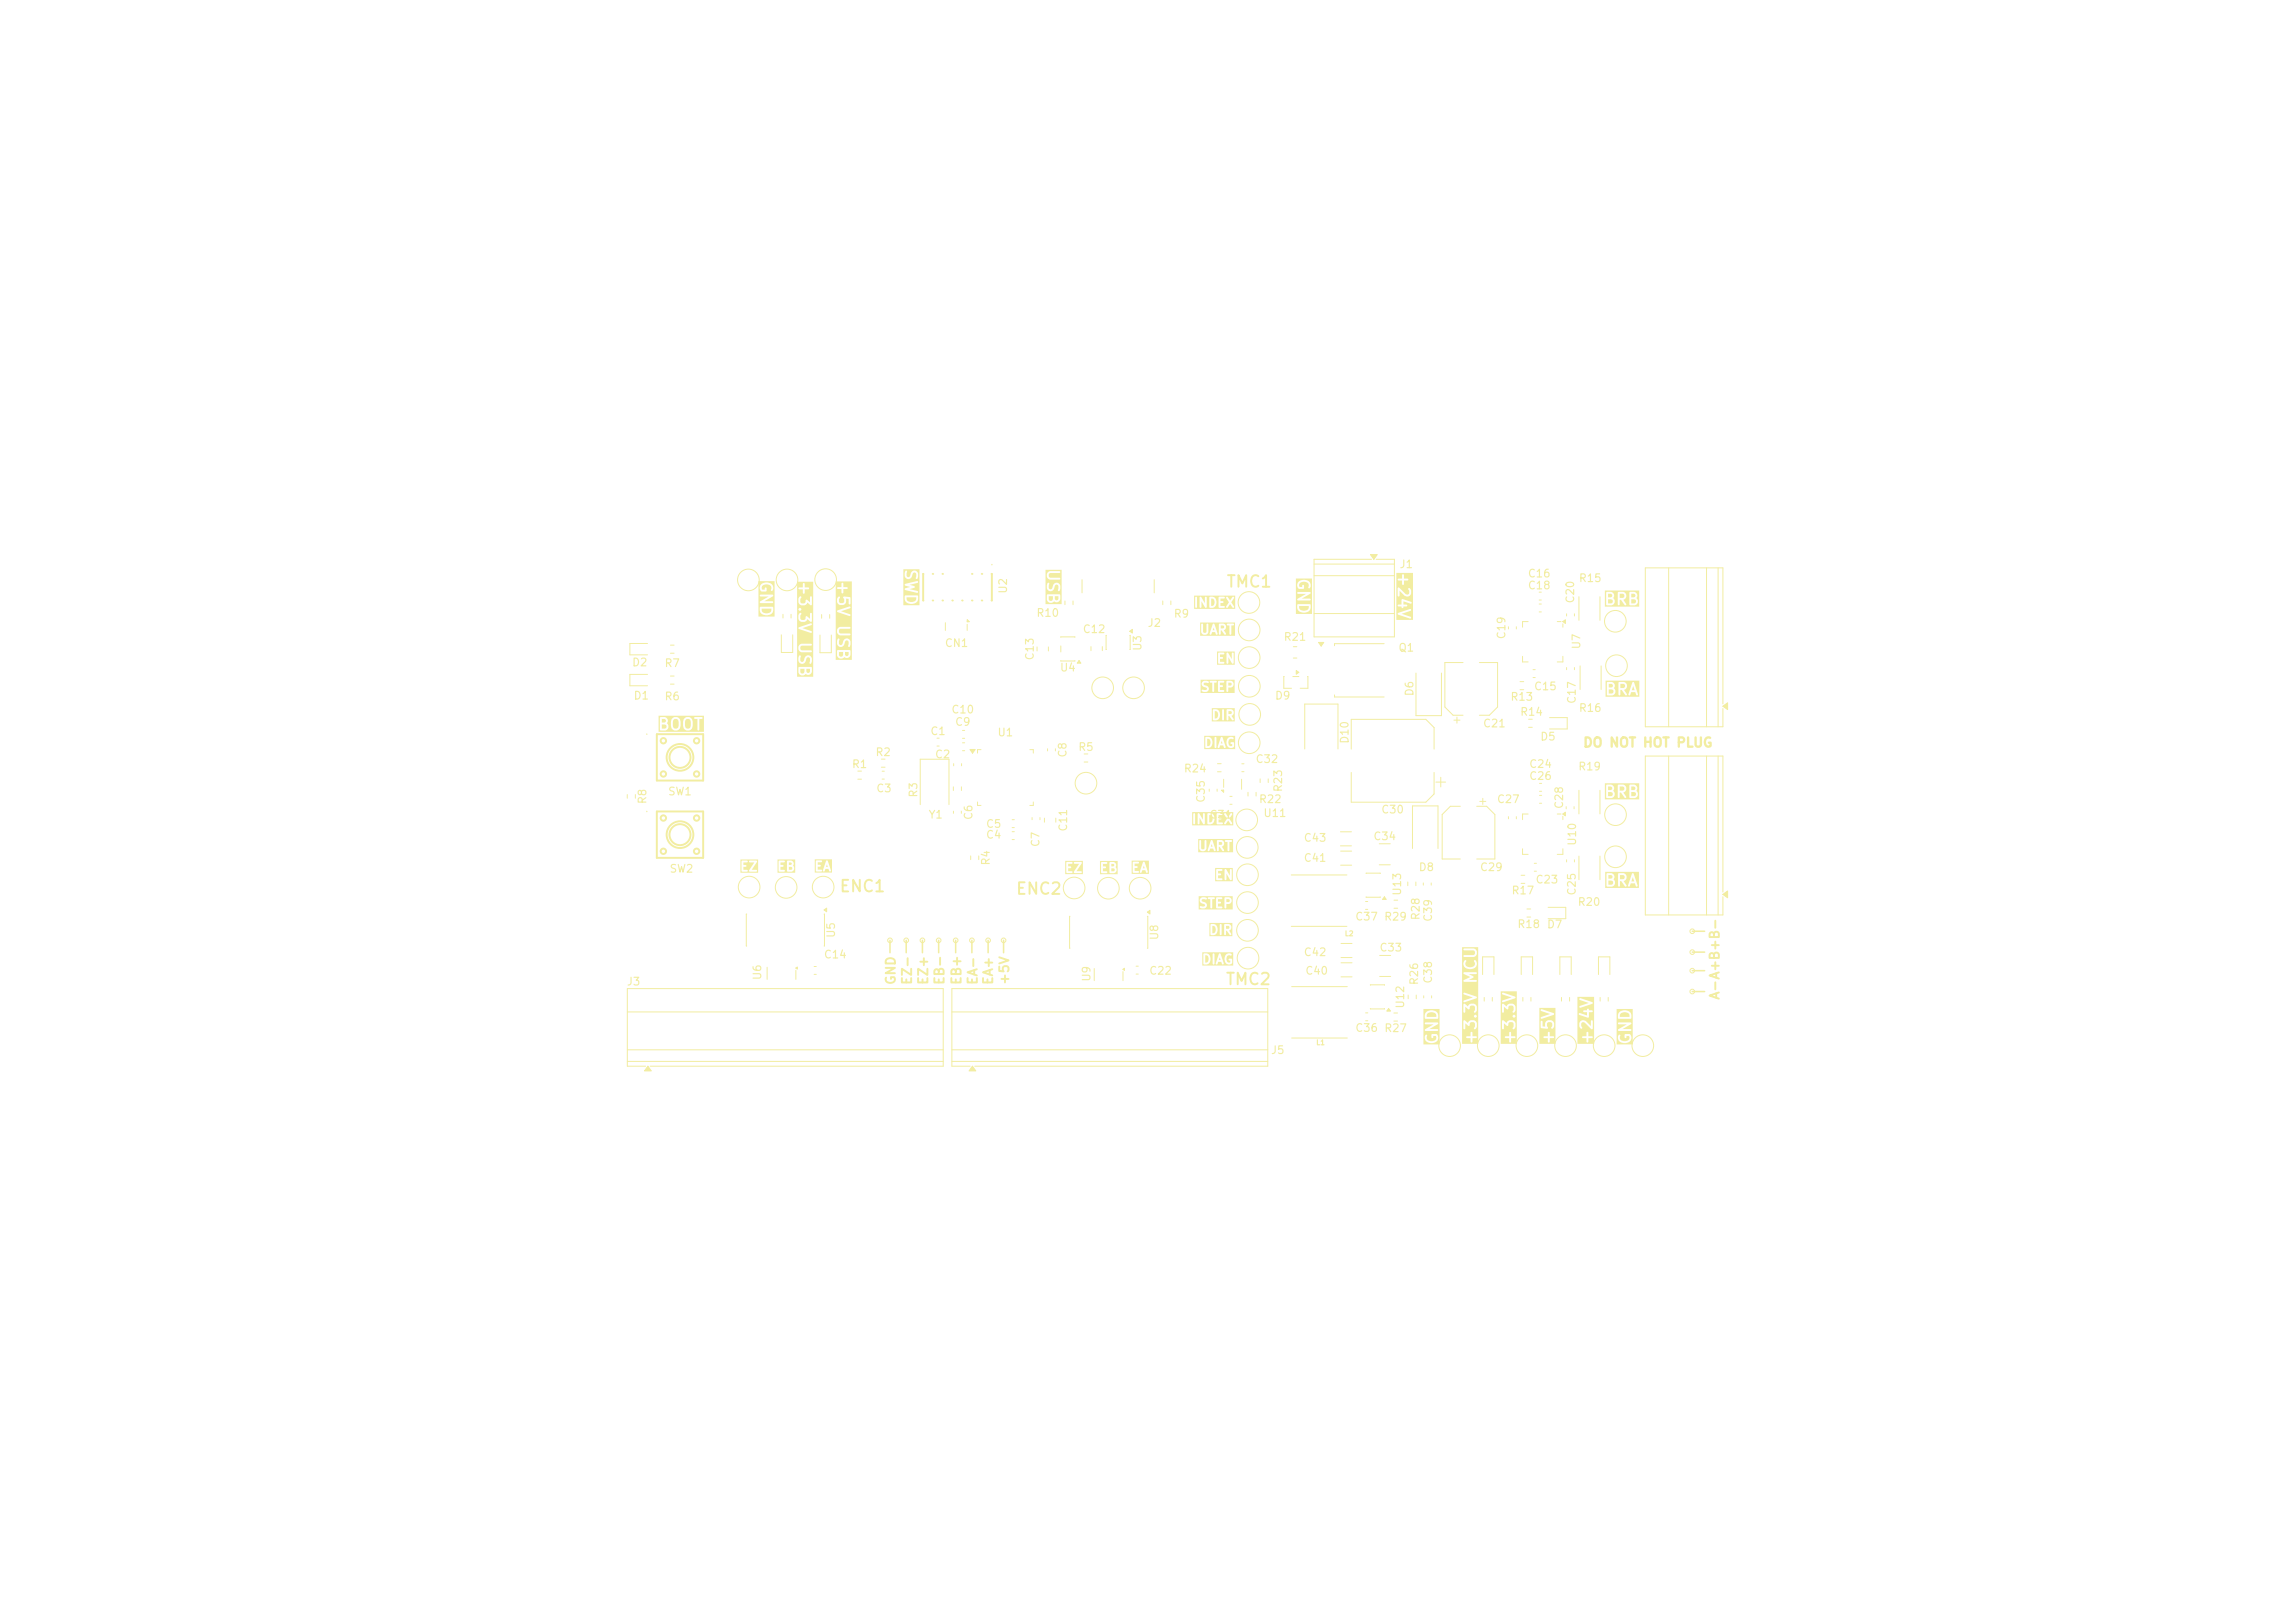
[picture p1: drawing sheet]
<svg xmlns="http://www.w3.org/2000/svg" width="297mm" height="210mm" viewBox="0 0 297 210" stroke-linecap="round" stroke-linejoin="round" font-family="sans-serif">
<defs><g id="words">
<g font-size="1.5" fill="#f2eda1">
<text x="158.6" y="76.4">TMC1</text>
<text x="108.5" y="115.8">ENC1</text>
<text x="131.4" y="116.1">ENC2</text>
<text x="158.5" y="127.8">TMC2</text>
</g>
<g font-size="1.2" fill="#f2eda1">
<text x="204.8" y="97">DO NOT HOT PLUG</text>
<text x="116.2" y="127.5" transform="rotate(-90 116.2 127.5)">GND</text>
<text x="118.3" y="127.5" transform="rotate(-90 118.3 127.5)">EZ-</text>
<text x="120.4" y="127.5" transform="rotate(-90 120.4 127.5)">EZ+</text>
<text x="122.5" y="127.5" transform="rotate(-90 122.5 127.5)">EB-</text>
<text x="124.7" y="127.5" transform="rotate(-90 124.7 127.5)">EB+</text>
<text x="126.8" y="127.5" transform="rotate(-90 126.8 127.5)">EA-</text>
<text x="128.8" y="127.5" transform="rotate(-90 128.8 127.5)">EA+</text>
<text x="130.9" y="127.5" transform="rotate(-90 130.9 127.5)">+5V</text>
<text x="222.8" y="129.5" transform="rotate(-90 222.8 129.5)">A-A+B+B-</text>
</g>
<g font-size="1" fill="#f2eda1">
<text x="130.6" y="76.9" transform="rotate(-90 130.6 76.9)">U2</text>
<text x="181" y="73.8">J1</text>
<text x="197.6" y="75">C16</text>
<text x="197.7" y="76.5">C18</text>
<text x="204.2" y="75.6">R15</text>
<text x="122.2" y="84">CN1</text>
<text x="134" y="80.1">R10</text>
<text x="140" y="82.2">C12</text>
<text x="148.4" y="81.4">J2</text>
<text x="151.8" y="80.2">R9</text>
<text x="166" y="83.2">R21</text>
<text x="195.1" y="82.8" transform="rotate(-90 195.1 82.8)">C19</text>
<text x="204" y="78.2" transform="rotate(-90 204 78.2)">C20</text>
<text x="81.7" y="86.5">D2</text>
<text x="85.9" y="86.6">R7</text>
<text x="134" y="85.5" transform="rotate(-90 134 85.5)">C13</text>
<text x="137.1" y="87.1">U4</text>
<text x="148" y="84.3" transform="rotate(-90 148 84.3)">U3</text>
<text x="180.9" y="84.6">Q1</text>
<text x="198.4" y="89.6">C15</text>
<text x="204.8" y="84.1" transform="rotate(-90 204.8 84.1)">U7</text>
<text x="81.9" y="90.8">D1</text>
<text x="85.9" y="90.9">R6</text>
<text x="120.3" y="95.4">C1</text>
<text x="123" y="92.6">C10</text>
<text x="123.5" y="94.2">C9</text>
<text x="129" y="95.5">U1</text>
<text x="164.9" y="90.8">D9</text>
<text x="183.2" y="90.2" transform="rotate(-90 183.2 90.2)">D6</text>
<text x="191.8" y="94.4">C21</text>
<text x="195.4" y="90.9">R13</text>
<text x="196.6" y="92.9">R14</text>
<text x="204.2" y="91.2" transform="rotate(-90 204.2 91.2)">C17</text>
<text x="204.2" y="92.4">R16</text>
<text x="110.2" y="99.6">R1</text>
<text x="113.2" y="98.1">R2</text>
<text x="120.9" y="98.4">C2</text>
<text x="138.3" y="98.1" transform="rotate(-90 138.3 98.1)">C8</text>
<text x="139.5" y="97.4">R5</text>
<text x="153.1" y="100.2">R24</text>
<text x="162.4" y="99">C32</text>
<text x="174.8" y="96.3" transform="rotate(-90 174.8 96.3)">D10</text>
<text x="197.8" y="101.2">C26</text>
<text x="197.8" y="99.6">C24</text>
<text x="199.3" y="96.1">D5</text>
<text x="204.2" y="99.9">R19</text>
<text x="83.9" y="104.1" transform="rotate(-90 83.9 104.1)">R8</text>
<text x="86.4" y="103.2">SW1</text>
<text x="113.3" y="102.8">C3</text>
<text x="119" y="103.3" transform="rotate(-90 119 103.3)">R3</text>
<text x="120.1" y="106.2">Y1</text>
<text x="126.1" y="106.2" transform="rotate(-90 126.1 106.2)">C6</text>
<text x="127.5" y="107.4">C5</text>
<text x="138.3" y="107.7" transform="rotate(-90 138.3 107.7)">C11</text>
<text x="156.2" y="104" transform="rotate(-90 156.2 104)">C35</text>
<text x="156.4" y="106.2">C31</text>
<text x="162.8" y="104.2">R22</text>
<text x="163.4" y="106">U11</text>
<text x="166.2" y="102.6" transform="rotate(-90 166.2 102.6)">R23</text>
<text x="178.7" y="105.5">C30</text>
<text x="193.6" y="104.2">C27</text>
<text x="202.5" y="104.8" transform="rotate(-90 202.5 104.8)">C28</text>
<text x="86.6" y="113.2">SW2</text>
<text x="127.5" y="108.8">C4</text>
<text x="128.3" y="112.1" transform="rotate(-90 128.3 112.1)">R4</text>
<text x="134.8" y="109.7" transform="rotate(-90 134.8 109.7)">C7</text>
<text x="168.6" y="111.8">C41</text>
<text x="168.6" y="109.2">C43</text>
<text x="177.7" y="109">C34</text>
<text x="183.5" y="113">D8</text>
<text x="191.4" y="113">C29</text>
<text x="204.2" y="109.5" transform="rotate(-90 204.2 109.5)">U10</text>
<text x="175.3" y="119.3">C37 R29</text>
<text x="181.6" y="116" transform="rotate(-90 181.6 116)">U13</text>
<text x="184" y="119.2" transform="rotate(-90 184 119.2)">R28</text>
<text x="185.6" y="119.4" transform="rotate(-90 185.6 119.4)">C39</text>
<text x="195.5" y="116">R17</text>
<text x="198.6" y="114.6">C23</text>
<text x="204.1" y="117.5">R20</text>
<text x="204.2" y="116" transform="rotate(-90 204.2 116)">C25</text>
<text x="106.5" y="124.3">C14</text>
<text x="108.3" y="121.4" transform="rotate(-90 108.3 121.4)">U5</text>
<text x="150.1" y="121.7" transform="rotate(-90 150.1 121.7)">U8</text>
<text x="168.6" y="124">C42</text>
<text x="178.4" y="123.4">C33</text>
<text x="196.3" y="120.3">R18</text>
<text x="200.1" y="120.4">D7</text>
<text x="81" y="127.8">J3</text>
<text x="98.8" y="126.9" transform="rotate(-90 98.8 126.9)">U6</text>
<text x="141.4" y="127.1" transform="rotate(-90 141.4 127.1)">U9</text>
<text x="148.6" y="126.4">C22</text>
<text x="168.8" y="126.4">C40</text>
<text x="182" y="130.6" transform="rotate(-90 182 130.6)">U12</text>
<text x="183.8" y="127.6" transform="rotate(-90 183.8 127.6)">R26</text>
<text x="185.6" y="127.4" transform="rotate(-90 185.6 127.4)">C38</text>
<text x="164.4" y="136.6">J5</text>
<text x="175.3" y="133.8">C36 R27</text>
</g>
<g font-size=".6" fill="#f2eda1">
<text x="174" y="121.3">L2</text>
<text x="170.3" y="135.4">L1</text>
</g>
</g></defs>
<g fill="#f2eda1">
<path d="M137.9 111.4h2.2v1.7h-2.2v-1.4h.1v1.3h.7l.1-.1h.2l.1 .1h.8a.12 .12 0 0 0 .1-.1 .12 .12 0 0 0-.1-.2h-.6l.7-1v-.1l-.9-.1a.13 .13 0 0 0-.1 .2 .13 .13 0 0 0 .1 .1h.5l-.6 1.1h-.2l-.1-.2h-.5v-.4h.3a.12 .12 0 0 0 .1-.1 .12 .12 0 0 0-.1-.1h-.3v-.3h.5a.13 .13 0 0 0 .1-.1 .13 .13 0 0 0-.1-.2h-.6l-.2 .2z"/>
<path d="M148 112l.1 .4h-.2z"/>
<path d="M146.5 111.4h2.2v1.7h-2.2v-1.5h.1v1.3h.7l.2-.1a.13 .13 0 0 0 .1 .1 .13 .13 0 0 0 .1 0l.1-.3h.4l.1 .3a.13 .13 0 0 0 .2 0 .13 .13 0 0 0 0-.1l-.4-1.3-.2 .1-.4 1.2-.2-.1h-.5v-.4h.3a.12 .12 0 0 0 .1-.1 .12 .12 0 0 0-.1-.1h-.3v-.4h.5a.13 .13 0 0 0 .1-.1 .13 .13 0 0 0-.1-.1h-.6l-.2 .1z"/>
<path d="M143.8 112.4h.4v.3h-.4z"/>
<path d="M143.8 111.8h.3l.1 .2-.4 .1z"/>
<path d="M142.4 111.4h2.2v1.7h-2.2v-1.4h.1v1.2l.7 .1a.12 .12 0 0 0 .1-.1 .12 .12 0 0 0-.1-.2h-.5v-.3h.3a.13 .13 0 0 0 .1-.2 .13 .13 0 0 0-.1-.1h-.3v-.3h.5l.1-.1h.3v1.2l.6 .1 .3-.3v-.3l-.1-.2v-.3l-.1-.3-.6-.1-.1 .2h-.3l-.1-.2h-.6l-.2 .2z"/>
<path d="M107 111.8l.1 .4h-.2z"/>
<path d="M105.4 111.2h2.3v1.7h-2.3v-1.4h.2v1.2l.7 .1 .2-.2a.12 .12 0 0 0 .1 .2 .12 .12 0 0 0 .1-.1l.1-.3h.4l.1 .3a.12 .12 0 0 0 .2 .1 .12 .12 0 0 0 0-.2l-.5-1.3-.1 .1-.4 1.2-.2-.1h-.5v-.4h.3a.12 .12 0 0 0 .1-.1 .12 .12 0 0 0-.1-.1h-.3v-.3h.5a.12 .12 0 0 0 .1-.1 .12 .12 0 0 0-.1-.2h-.6l-.3 .2z"/>
<path d="M102.1 112.2h.4v.3h-.4z"/>
<path d="M102.1 111.6h.3v.3h-.3z"/>
<path d="M100.6 111.2h2.3v1.7h-2.3v-1.4h.2v1.2l.7 .1a.12 .12 0 0 0 .1-.1 .12 .12 0 0 0-.1-.2h-.5v-.3h.3a.13 .13 0 0 0 .1-.2 .13 .13 0 0 0-.1-.1h-.3v-.3h.5l.1-.1h.2l.1 1.2 .6 .1 .3-.3v-.3l-.2-.2 .1-.3-.2-.3-.5-.1-.2 .2h-.2l-.1-.2h-.6l-.3 .2z"/>
<path d="M95.8 111.2h2.3v1.7h-2.3v-1.4h.2v1.3h.7l.1-.1h.1l.1 .1h.9a.12 .12 0 0 0 .1-.1 .12 .12 0 0 0-.1-.2h-.6l.7-1v-.1l-.9-.1a.14 .14 0 0 0-.2 .2 .12 .12 0 0 0 .2 .1h.5l-.7 1.1h-.1l-.1-.2h-.5v-.3h.3a.13 .13 0 0 0 .1-.2 .13 .13 0 0 0-.1-.1h-.3v-.3h.5a.12 .12 0 0 0 .1-.1 .12 .12 0 0 0-.1-.2h-.6l-.3 .2z"/>
<path d="M208.1 102.5h.5l.1 .2v.2l-.2 .1h-.4z"/>
<path d="M208.1 101.8h.5v.2v.1l-.5 .1z"/>
<path d="M211.1 102.5h.5l.1 .2v.2l-.2 .1h-.4z"/>
<path d="M211.1 101.8h.5v.2v.1l-.5 .1z"/>
<path d="M209.6 101.8h.5l.1 .2v.2l-.2 .1h-.4z"/>
<path d="M207.7 101.4h4.4v2h-4.4v-1.8h.2v1.5l.1 .2h.6l.3-.2 .1-.5-.2-.3 .1-.4-.2-.3h.7v1.5a.12 .12 0 0 0 .1 .2 .12 .12 0 0 0 .1-.2v-.5h.2l.4 .6a.13 .13 0 0 0 .2 0 .13 .13 0 0 0 0-.1l-.3-.5 .2-.2 .2-.2v-.3l-.2-.3h.6v1.6l.7 .1 .3-.2 .1-.5-.2-.3 .1-.4-.2-.3-.2-.1h-.5l-.1 .1h-.6l-.2-.1h-.6l-.1 .1h-.7l-.2-.1h-.5l-.1 .1h-.2z"/>
<path d="M208.1 113.9l.6 .1 .1 .1-.1 .3-.1 .1h-.5z"/>
<path d="M208.1 113.2l.5 .1 .1 .1-.1 .2-.5 .1z"/>
<path d="M209.6 113.2l.6 .1 .1 .1-.1 .3-.1 .1h-.5z"/>
<path d="M211.3 113.5l.2 .5h-.4z"/>
<path d="M207.7 112.8h4.4v2.1h-4.4v-1.8h.2v1.5l.1 .1h.6l.3-.2 .1-.4-.2-.3 .1-.4-.1-.3h.6v1.5a.12 .12 0 0 0 .1 .1 .12 .12 0 0 0 .1-.1v-.6h.2l.5 .7 .4-.1a.12 .12 0 0 0 .1 .1 .12 .12 0 0 0 .1-.1l.1-.3h.6l.1 .3a.13 .13 0 0 0 .1 .1 .13 .13 0 0 0 .1-.1l-.6-1.6-.1 .1-.5 1.5h-.2l-.4-.6 .3-.2 .1-.2v-.2l-.2-.3-.2-.1h-.6l-.1 .1h-.6l-.3-.1h-.5l-.1 .1h-.2z"/>
<path d="M208.2 89.2l.5 .1 .1 .1v.2l-.2 .1h-.4z"/>
<path d="M208.2 88.5h.4l.1 .2v.2l-.5 .1z"/>
<path d="M209.7 88.5h.5l.1 .2v.2l-.2 .1h-.4z"/>
<path d="M211.4 88.8l.1 .5h-.3z"/>
<path d="M207.8 88.1h4.3v2.1h-4.3v-1.8h.1v1.5l.2 .1h.6l.3-.2 .1-.5-.2-.3 .1-.4-.2-.2h.6v1.5a.12 .12 0 0 0 .2 .1 .12 .12 0 0 0 .1-.1v-.6h.2l.5 .7 .3-.2a.13 .13 0 0 0 .1 .2 .13 .13 0 0 0 .2-.1l.1-.3h.5l.1 .3a.13 .13 0 0 0 .2 .1 .13 .13 0 0 0 .1-.2l-.6-1.5h-.2l-.5 1.5h-.1l-.4-.5 .2-.1 .2-.3-.1-.3-.1-.3-.2-.1h-.6l-.2 .2h-.6l-.2-.2h-.5l-.2 .2h-.1z"/>
<path d="M208.1 77.5l.5 .1 .1 .1v.3l-.2 .1h-.4z"/>
<path d="M208.1 76.8l.5 .1v.1v.2l-.5 .1z"/>
<path d="M211.1 77.5l.5 .1 .1 .1v.3l-.2 .1h-.4z"/>
<path d="M211.1 76.8l.5 .1v.1v.2l-.5 .1z"/>
<path d="M209.6 76.8l.5 .1 .1 .1v.3l-.2 .1h-.4z"/>
<path d="M207.7 76.4h4.4v2.1h-4.4v-1.8h.2v1.5l.1 .1h.6l.3-.2 .1-.4-.2-.3 .1-.4-.2-.3h.7v1.5a.12 .12 0 0 0 .1 .1 .12 .12 0 0 0 .1-.1v-.6h.2l.4 .7a.13 .13 0 0 0 .2 0 .13 .13 0 0 0 0-.2l-.3-.5 .2-.1 .2-.3v-.2l-.2-.3h.6v1.6h.7l.3-.2 .1-.4-.2-.3 .1-.4-.2-.3-.2-.1h-.5l-.1 .1h-.6l-.2-.1h-.6l-.1 .1h-.7l-.2-.1h-.5l-.1 .1h-.2z"/>
<path d="M157.3 112.3h2.2v1.7h-2.2v-1.4h.1v1.2l.7 .1a.12 .12 0 0 0 .1-.1 .12 .12 0 0 0-.1-.2h-.5v-.3h.3a.12 .12 0 0 0 .1-.2 .12 .12 0 0 0-.1-.1h-.3v-.3h.5l.1-.1h.3v1.2a.12 .12 0 0 0 .1 .1 .12 .12 0 0 0 .1-.1v-.8l.5 .9 .2-.1v-1.2a.12 .12 0 0 0-.1-.2 .12 .12 0 0 0-.1 .2v.7l-.5-.8-.2 .1h-.3l-.1-.2h-.6l-.2 .2z"/>
<path d="M157.7 108.9l.4 .1v.3h-.4z"/>
<path d="M156.8 109.2l.1 .4h-.2z"/>
<path d="M155.1 108.6h4.5v1.7h-4.5v-1.5h.1v1l.1 .3h.5l.2-.1h.3a.12 .12 0 0 0 .1 .1 .12 .12 0 0 0 .1 0l.1-.3h.4l.1 .3a.13 .13 0 0 0 .1 0 .13 .13 0 0 0 .1-.1l-.4-1.2h.6v1.2a.12 .12 0 0 0 .1 .1 .12 .12 0 0 0 .1-.1v-.4h.1l.4 .5a.12 .12 0 0 0 .2 0 .12 .12 0 0 0 0-.2l-.3-.3 .3-.4v-.2l-.1-.2 .6 .1v1.1a.12 .12 0 0 0 .1 .1 .12 .12 0 0 0 .1-.1v-1.1h.2a.12 .12 0 0 0 .1-.1 .12 .12 0 0 0-.1-.1h-.7l-.1 .1-.9-.1-.1 .1h-.6l-.2-.1-.4 1.3h-.3l.1-.2v-1a.13 .13 0 0 0-.1-.1 .13 .13 0 0 0-.1 .1v1l-.2 .1h-.1l-.2-.1v-1a.12 .12 0 0 0-.1-.1 .12 .12 0 0 0-.1 .1h-.1z"/>
<path d="M158.7 116.3l.4 .1v.3h-.4z"/>
<path d="M155.1 116h4.4v1.7h-4.4v-1.3h.2l.1 .4 .5 .3-.1 .2-.4-.1a.13 .13 0 0 0-.1 .1 .13 .13 0 0 0 0 .2h.6l.2-.1 .1-.2-.1-.3-.5-.3-.1-.1 .1-.2 .5 .1 .1-.2h.1l.1 .1h.2v1.1a.13 .13 0 0 0 .2 .1 .13 .13 0 0 0 .1-.1v-1.1l.5-.1v1.3h.7a.12 .12 0 0 0 .1-.1 .12 .12 0 0 0-.1-.1h-.5v-.4h.3a.12 .12 0 0 0 .1-.1 .12 .12 0 0 0-.1-.1h-.3v-.4h.5l.1-.1h.3v1.2a.12 .12 0 0 0 .1 .1 .12 .12 0 0 0 .1-.1v-.4h.4l.3-.3-.1-.4-.2-.2h-.5l-.1 .1h-.3l-.1-.1h-.6l-.3 .1-.1-.1h-.7l-.1 .1-.7-.1-.2 .1-.1 .2h-.2z"/>
<path d="M156 123.6a.48 .48 0 0 1 .4 .5 .48 .48 0 0 1-.4 .5z"/>
<path d="M157.9 123.9l.1 .3h-.3z"/>
<path d="M155.6 123.2h4v1.7h-4v-1.4h.1v1.2l.2 .1 .5-.1 .2-.3 .1-.4-.3-.5h.5v1.2a.13 .13 0 0 0 .2 .1 .13 .13 0 0 0 .1-.1h.1a.12 .12 0 0 0 .1 .1 .12 .12 0 0 0 .2-.1l.1-.2h.3l.1 .2a.13 .13 0 0 0 .2 .1 .13 .13 0 0 0 .1-.2l-.2-.6h.3v.4l.3 .3 .3 .1 .2-.1 .2-.1v-.5l-.1-.1h-.3a.12 .12 0 0 0-.1 .2 .12 .12 0 0 0 .1 .1h.1v.2a.47 .47 0 0 1-.5-.3 .47 .47 0 0 1 .3-.6h.2a.12 .12 0 0 0 .2 0 .12 .12 0 0 0-.1-.2h-.3h-.2l-.2 .2-.1 .4h-.3l-.2-.6h-.2l-.5 1.3h-.1v-1.2a.12 .12 0 0 0-.1-.1 .12 .12 0 0 0-.2 .1h-.5l-.3-.1h-.3l-.2 .1z"/>
<path d="M156.9 119.8a.48 .48 0 0 1 .4 .5 .48 .48 0 0 1-.4 .5z"/>
<path d="M158.7 119.8h.3l.1 .3-.4 .1z"/>
<path d="M156.5 119.4h3v1.7h-3v-1.4h.1v1.2l.2 .1 .5-.1 .2-.3 .1-.4-.3-.5h.5v1.2a.12 .12 0 0 0 .2 .1 .12 .12 0 0 0 .1-.1v-1.2h.3v1.2a.13 .13 0 0 0 .1 .1 .13 .13 0 0 0 .2-.1v-.5h.1l.3 .6a.12 .12 0 0 0 .2 0 .12 .12 0 0 0 0-.2l-.2-.4 .2-.3v-.2l-.1-.3h-.2h-.5l-.1 .1h-.3a.12 .12 0 0 0-.1-.1 .12 .12 0 0 0-.2 .1h-.5l-.2-.1h-.4l-.2 .1z"/>
<path d="M156.5 105.5a.48 .48 0 0 1 .4 .4 .48 .48 0 0 1-.4 .5z"/>
<path d="M154.3 105.1h5.3v1.7h-5.3v-1.5h.1v1.2a.12 .12 0 0 0 .1 .2 .14 .14 0 0 0 .2-.2v-1.2h.3v1.2a.12 .12 0 0 0 .1 .2 .12 .12 0 0 0 .1-.2v-.7l.5 .8h.2v-1.3h.3l.1 1.3 .4 .1 .2-.1 .2-.2 .1-.4-.1-.4-.2-.3h.5l.1 1.3 .6 .1a.14 .14 0 0 0 .2-.2 .13 .13 0 0 0-.2-.1h-.4v-.4h.3a.12 .12 0 0 0 .1-.1 .12 .12 0 0 0-.1-.1h-.3v-.3h.5l.1-.2h.1l.4 .6-.4 .6a.13 .13 0 0 0 .1 .1 .13 .13 0 0 0 .1 0l.3-.4 .3 .4a.13 .13 0 0 0 .2 0 .13 .13 0 0 0 0-.1l-.3-.6 .3-.5a.13 .13 0 0 0 0-.2 .13 .13 0 0 0-.2 .1l-.3 .4-.4-.5-.1 .1-.3-.1h-.6l-.1 .1-1-.1-.2 .1h-.3a.12 .12 0 0 0-.1-.1 .12 .12 0 0 0-.1 .1v.8l-.5-.9-.5 .1a.12 .12 0 0 0-.2-.1 .12 .12 0 0 0-.1 .1h-.1z"/>
<path d="M156.7 77.5a.48 .48 0 0 1 .5 .4 .48 .48 0 0 1-.5 .5z"/>
<path d="M154.5 77.1h5.3v1.7h-5.3v-1.5h.2v1.2a.12 .12 0 0 0 .1 .2 .12 .12 0 0 0 .1-.2v-1.2h.3v1.2a.14 .14 0 0 0 .2 .2 .12 .12 0 0 0 .1-.2v-.7l.5 .8h.2v-1.3h.3v1.3l.4 .1 .2-.1 .2-.2 .1-.4v-.4l-.2-.3h.5v1.3l.7 .1a.12 .12 0 0 0 .1-.2 .12 .12 0 0 0-.1-.1h-.5v-.4h.3a.12 .12 0 0 0 .1-.1 .12 .12 0 0 0-.1-.1h-.3v-.3h.5l.1-.2h.2l.3 .6-.3 .6a.13 .13 0 0 0 0 .1 .13 .13 0 0 0 .2 0l.3-.4 .3 .4a.13 .13 0 0 0 .2 0 .13 .13 0 0 0 0-.1l-.4-.6 .4-.5a.13 .13 0 0 0 0-.2 .13 .13 0 0 0-.2 .1l-.3 .4-.4-.5-.1 .1-.3-.1h-.6l-.1 .1-1.1-.1-.1 .1h-.3a.13 .13 0 0 0-.2-.1 .13 .13 0 0 0-.1 .1v.8l-.5-.9-.5 .1a.12 .12 0 0 0-.1-.1 .12 .12 0 0 0-.1 .1h-.2z"/>
<path d="M156.2 95.6a.48 .48 0 0 1 .5 .5 .48 .48 0 0 1-.5 .4z"/>
<path d="M158.1 95.9l.1 .3h-.2z"/>
<path d="M155.8 95.2h4v1.7h-4v-1.4h.2v1.2l.1 .1 .5-.1 .2-.3 .1-.4-.2-.5h.5v1.2a.13 .13 0 0 0 .1 .1 .13 .13 0 0 0 .1-.1h.2a.12 .12 0 0 0 .1 .1 .12 .12 0 0 0 .1-.1l.1-.2h.4l.1 .2a.12 .12 0 0 0 .1 .1 .12 .12 0 0 0 .1-.2l-.2-.6h.3l.1 .4 .2 .3 .4 .1 .2-.1 .1-.1v-.5l-.1-.1h-.2a.14 .14 0 0 0-.2 .2 .12 .12 0 0 0 .2 .1h.1v.2a.47 .47 0 0 1-.6-.4 .47 .47 0 0 1 .4-.5h.2a.12 .12 0 0 0 .1 0 .12 .12 0 0 0 0-.2l-.4-.1-.2 .1-.2 .2-.1 .4h-.3l-.2-.6h-.2l-.4 1.3h-.2v-1.2a.12 .12 0 0 0-.1-.2 .12 .12 0 0 0-.1 .2h-.5l-.3-.2h-.3l-.3 .2z"/>
<path d="M157.2 92a.48 .48 0 0 1 .4 .5 .48 .48 0 0 1-.4 .5z"/>
<path d="M159 92l.3 .1 .1 .2-.4 .1z"/>
<path d="M156.8 91.6h3v1.7h-3v-1.4h.2v1.2l.1 .1 .5-.1 .2-.2 .1-.5-.2-.5h.5v1.2a.12 .12 0 0 0 .1 .1 .12 .12 0 0 0 .1-.1v-1.2h.3v1.2a.12 .12 0 0 0 .2 .1 .12 .12 0 0 0 .1-.1v-.5h.1l.3 .6a.13 .13 0 0 0 .2 0 .13 .13 0 0 0 0-.2l-.2-.4 .3-.3v-.2l-.2-.2-.2-.1h-.4l-.2 .1h-.3a.12 .12 0 0 0-.1-.1 .12 .12 0 0 0-.1 .1h-.5l-.3-.1h-.3l-.3 .1z"/>
<path d="M159 88.3l.3 .1 .1 .3h-.4z"/>
<path d="M155.4 88h4.4v1.7h-4.4v-1.3h.1l.2 .4 .5 .3-.1 .2-.4-.1a.12 .12 0 0 0-.2 .1 .12 .12 0 0 0 .1 .2h.5l.3-.1v-.2v-.3l-.6-.3v-.1l.1-.2 .5 .1v-.2h.1l.1 .1h.3v1.1a.12 .12 0 0 0 .1 .1 .12 .12 0 0 0 .1-.1v-1.1l.5-.1v1.3h.7a.13 .13 0 0 0 .1-.1 .13 .13 0 0 0-.1-.1h-.4v-.4h.2a.12 .12 0 0 0 .2-.1 .12 .12 0 0 0-.2-.1h-.2v-.4h.4l.1-.1h.3v1.2a.12 .12 0 0 0 .1 .1 .12 .12 0 0 0 .2-.1v-.4h.3l.3-.4v-.3l-.3-.2h-.5l-.1 .1h-.3l-.1-.1h-.6l-.2 .1-.2-.1h-.7l-.1 .1-.6-.1-.2 .1-.2 .2h-.1z"/>
<path d="M157.5 84.3h2.3v1.7h-2.3v-1.4h.1l.1 1.2 .6 .1a.12 .12 0 0 0 .2-.1 .14 .14 0 0 0-.2-.2h-.4v-.3h.3a.12 .12 0 0 0 .1-.2 .12 .12 0 0 0-.1-.1h-.3v-.3h.5l.1-.1h.2v1.2a.13 .13 0 0 0 .1 .1 .13 .13 0 0 0 .2-.1v-.8l.4 .8h.2l.1-1.2a.14 .14 0 0 0-.2-.2 .12 .12 0 0 0-.1 .2v.7l-.5-.9-.4 .2-.1-.2h-.6l-.3 .2z"/>
<path d="M158 80.9l.4 .1v.3h-.4z"/>
<path d="M157.1 81.2l.1 .3h-.3z"/>
<path d="M155.3 80.6h4.5v1.7h-4.5v-1.5h.1v1l.2 .2 .4 .1 .3-.1h.2a.12 .12 0 0 0 .1 .1 .12 .12 0 0 0 .2-.1l.1-.2h.4v.2a.13 .13 0 0 0 .2 .1 .13 .13 0 0 0 .1-.1l-.4-1.2h.5v1.2a.12 .12 0 0 0 .2 .1 .12 .12 0 0 0 .1-.1v-.4h.1l.3 .5a.13 .13 0 0 0 .2 0 .13 .13 0 0 0 0-.2l-.2-.4 .3-.3v-.2l-.2-.2 .6 .1v1.1a.12 .12 0 0 0 .1 .1 .12 .12 0 0 0 .2-.1v-1.1h.2a.12 .12 0 0 0 .1-.1 .12 .12 0 0 0-.1-.1h-.7l-.1 .1-.9-.1-.2 .1h-.5l-.2-.1-.5 1.3h-.2l.1-.2v-1a.12 .12 0 0 0-.1-.1 .12 .12 0 0 0-.2 .1v1l-.1 .1h-.2l-.1-.1v-1a.12 .12 0 0 0-.1-.1 .12 .12 0 0 0-.2 .1h-.1z"/>
</g>
<path d="M115.2 121.7v1.6M117.3 121.7v1.6M119.4 121.7v1.6M121.5 121.7v1.6M123.7 121.7v1.6M125.8 121.7v1.6M127.9 121.7v1.6M129.9 121.7v1.6M219 128.3h1.6M219 125.6h1.6M219 123.2h1.6M219 120.5h1.6" fill="none" stroke="#f2eda1" stroke-width=".2"/>
<g fill="none" stroke="#f2eda1" stroke-width=".13">
<circle cx="115.2" cy="121.7" r=".3"/>
<circle cx="117.3" cy="121.7" r=".3"/>
<circle cx="119.4" cy="121.7" r=".3"/>
<circle cx="121.5" cy="121.7" r=".3"/>
<circle cx="123.7" cy="121.7" r=".3"/>
<circle cx="125.8" cy="121.7" r=".3"/>
<circle cx="127.9" cy="121.7" r=".3"/>
<circle cx="129.9" cy="121.7" r=".3"/>
<circle cx="219" cy="123.2" r=".3"/>
<circle cx="219" cy="125.6" r=".3"/>
<circle cx="219" cy="128.3" r=".3"/>
<circle cx="219" cy="120.5" r=".3"/>
</g>
<g fill="#f2eda1">
<path d="M135.7 77.1h.6l-.1 .6-.3 .1-.1-.1z"/>
<path d="M136.5 77.1h.5l-.1 .5-.2 .1-.1-.1z"/>
<path d="M135.3 73.7h2.1v4.5h-2.1v-1.2h.2l.1 .8 .2 .2h.3l.3-.2 .4 .1 .3-.1 .1-.3v-.5l-.1-.1h-1.5l-.1 .1h-.2v-1.3h.2v.4l.1 .2 .4 .2 .3-.2 .3-.6 .2-.1 .2 .2-.1 .5a.13 .13 0 0 0 .1 .2 .13 .13 0 0 0 .1-.1l.1-.6-.2-.3-.2-.1-.3 .1-.4 .7-.1 .1-.3-.2 .1-.5a.13 .13 0 0 0-.1-.2 .13 .13 0 0 0-.2 .1v.2h-.2v-1.4h.2l.1 .5 .2 .2h1.3a.12 .12 0 0 0 .1-.1 .12 .12 0 0 0-.1-.1h-1.2l-.2-.2v-.3l.2-.2h1.2a.12 .12 0 0 0 .1-.1 .12 .12 0 0 0-.1-.1h-1.2l-.3 .2-.1 .2h-.2z"/>
<path d="M117.3 77.3h1.3a.65 .65 0 0 1-.5 .6 .65 .65 0 0 1-.7-.2z"/>
<path d="M116.9 73.7h2.1v4.6h-2.1v-1.1h.2l.1 .6 .2 .2 .4 .1 .8-.1 .2-.5v-.4l-.1-.1h-1.5l-.1 .2h-.2v-1.5l.9 .3-.7 .1v.1v.1l1.6 .4a.12 .12 0 0 0 .1-.1 .12 .12 0 0 0-.1-.1l-1-.3 .6-.1 .1-.1-.1-.2-.6-.1 1-.3a.12 .12 0 0 0 .1-.1 .12 .12 0 0 0-.1-.1l-1.8 .5v-1.5h.2v.3l.1 .3 .4 .1 .3-.1 .3-.6 .2-.1 .2 .2-.1 .5a.13 .13 0 0 0 .1 .1 .13 .13 0 0 0 .1-.1l.1-.6-.2-.3-.2-.1-.3 .1-.4 .7-.1 .1-.3-.2 .1-.5a.13 .13 0 0 0-.1-.2 .13 .13 0 0 0-.2 .1v.3h-.2z"/>
<path d="M85.6 93.7l.6 .1 .1 .1-.1 .3-.1 .1h-.5z"/>
<path d="M85.6 93l.5 .1 .1 .1-.1 .2-.5 .1z"/>
<path d="M87.1 93.2l.2-.2 .4 .1a.85 .85 0 0 1-.1 1.2l-.4-.1a1.04 1.04 0 0 1-.1-1z"/>
<path d="M88.8 93.1h.4a.85 .85 0 0 1-.1 1.2l-.3-.1a.96 .96 0 0 1 0-1.1z"/>
<path d="M85.2 92.6h5.9v2.1h-5.9v-1.8h.2v1.5l.1 .1h.6l.3-.2 .1-.4-.2-.3 .1-.2h.4l.1 .8 .4 .3h.3l.4-.2 .1-.9h.3l.1 .9 .3 .2h.4l.4-.2v-.4v-.8l-.2-.2h.4l.1 .1h.4v1.4a.12 .12 0 0 0 .1 .1 .12 .12 0 0 0 .1-.1v-1.4h.3a.13 .13 0 0 0 .1-.1 .13 .13 0 0 0-.1-.1h-.8l-.2 .1-1-.1-.3 .2-.1 .4h-.3l-.1-.3-.2-.2-.5-.1-.4 .2-.1 .4h-.4v-.2l-.2-.3-.2-.1h-.5l-.1 .1h-.2z"/>
<path d="M168.1 78.4h1.3a.65 .65 0 0 1-.5 .7 .65 .65 0 0 1-.7-.3z"/>
<path d="M167.7 74.9h2.1v4.5h-2.1v-1.1h.2l.1 .7 .2 .1 .4 .2 .8-.2 .2-.4v-.4l-.1-.1h-1.5l-.1 .1h-.2v-.7h.2l.1 .1h1.5a.12 .12 0 0 0 .1-.1 .12 .12 0 0 0-.1-.1h-1l1.1-.7v-.2h-1.6a.13 .13 0 0 0-.1 .1 .13 .13 0 0 0 .1 .1h1l-1.1 .8h-.2v-1.9h.2v.3l.2 .2h.6l.1-.4a.12 .12 0 0 0-.2-.1 .12 .12 0 0 0-.1 .1v.2l-.3-.1a.41 .41 0 0 1 .2-.6h.3a.55 .55 0 0 1 .6 .1 .55 .55 0 0 1 0 .7h.2l.1-.2-.1-.5-.1-.2-.5-.2-.6 .1-.3 .3-.1 .3h-.2z"/>
<path d="M180.7 74.1h2.2v6.1h-2.2v-.8l1.8 .6a.13 .13 0 0 0 .1 0 .13 .13 0 0 0-.1-.2l-1.1-.4 1.1-.4a.13 .13 0 0 0 .1-.1 .13 .13 0 0 0-.1-.1l-1.8 .6v-1.1h.2l.1 .2h.4v.1a.13 .13 0 0 0 .1 .1 .13 .13 0 0 0 .1-.1v-.1h.4a.12 .12 0 0 0 .1-.1 .12 .12 0 0 0-.1-.2h-.4v-.4l.9 .3a.13 .13 0 0 0 .2-.1 .13 .13 0 0 0-.1-.1l-1.1-.4-.1 .1v.6l-.7 .1v-2.2h.2v1a.12 .12 0 0 0 .1 .1 .12 .12 0 0 0 .1-.1v-.7l.7 .7 .4 .1 .2-.1 .2-.3v-.4l-.2-.3a.13 .13 0 0 0-.1 0 .13 .13 0 0 0 0 .2l.1 .2v.2l-.1 .2h-.2h-.2l-.8-.9-.4 .1v-1.1h.2l.1 .1h.4v.5a.12 .12 0 0 0 .2 .1 .12 .12 0 0 0 .1-.1v-.5h.4a.12 .12 0 0 0 .2-.1 .12 .12 0 0 0-.2-.1h-.4v-.5a.12 .12 0 0 0-.1-.1 .12 .12 0 0 0-.2 .1v.5l-.7 .1z"/>
<path d="M108.6 84.4h.5l-.1 .5-.2 .1-.2-.1z"/>
<path d="M109.4 84.4h.4l-.1 .4-.2 .1-.1-.1z"/>
<path d="M108.2 75.2h2v10.2h-2v-1.2h.1l.1 .8 .3 .2h.3l.3-.2 .4 .1 .3-.1 .1-.3v-.5l-.1-.1h-1.6l-.1 .1h-.1v-1.2h.1v.3l.1 .2 .5 .2 .3-.2 .2-.5 .2-.1 .2 .2v.5a.12 .12 0 0 0 0 .1 .12 .12 0 0 0 .2-.1l.1-.6-.2-.3-.4-.1-.2 .1-.3 .7-.2 .1-.2-.2v-.5a.12 .12 0 0 0-.1-.2 .12 .12 0 0 0-.1 .1l-.1 .3h-.1v-1.5h.1l.1 .5 .3 .2h1.3a.13 .13 0 0 0 .1-.1 .13 .13 0 0 0-.2-.1h-1.1l-.2-.2v-.2l.2-.2h1.2a.13 .13 0 0 0 .1-.2 .13 .13 0 0 0-.2-.1h-1.2l-.3 .2-.1 .2h-.1v-2.4l1.7 .6a.12 .12 0 0 0 .2-.1 .12 .12 0 0 0-.1-.1l-1.2-.4 1.2-.4a.12 .12 0 0 0 .1-.1 .12 .12 0 0 0-.2-.1l-1.7 .6v-1.6h.1v.4l.2 .3 .6 .1 .2-.1 .2-.3v-.4h.3v.6a.13 .13 0 0 0 .2 .1 .13 .13 0 0 0 .1-.1l-.1-.8-.8-.1-.1 .1 .2 .3v.2l-.2 .2-.5-.1v-.3l.1-.2a.13 .13 0 0 0 0-.2 .13 .13 0 0 0-.2 0l-.2 .3h-.1v-1.4h.1l.1 .1h.5v.5a.12 .12 0 0 0 .1 .1 .12 .12 0 0 0 .1-.1v-.5h.5a.12 .12 0 0 0 .1-.1 .12 .12 0 0 0-.1-.1h-.5v-.5a.12 .12 0 0 0-.1-.1 .12 .12 0 0 0-.1 .1v.5l-.7 .1z"/>
<path d="M103.6 86.5h.5l-.1 .6-.2 .1-.2-.1z"/>
<path d="M104.4 86.5h.4l-.1 .5-.2 .1-.1-.1z"/>
<path d="M103.2 75.3h2v12.3h-2v-1.2h.1l.1 .8 .3 .2h.3l.3-.2 .4 .1 .3-.2 .1-.2v-.5l-.1-.1h-1.6l-.1 .1h-.1v-1.3h.1v.4l.1 .2 .5 .2 .3-.2 .2-.6 .2-.1 .2 .2v.6a.12 .12 0 0 0 0 .1 .12 .12 0 0 0 .2-.1l.1-.6-.2-.3-.4-.1-.2 .1-.3 .7-.2 .1-.2-.2v-.6a.12 .12 0 0 0-.1-.1 .12 .12 0 0 0-.1 .1l-.1 .2h-.1v-1.4h.1l.1 .5 .3 .2h1.3a.13 .13 0 0 0 .1-.1 .13 .13 0 0 0-.2-.1h-1.1l-.2-.2v-.3l.2-.2h1.2a.13 .13 0 0 0 .1-.1 .13 .13 0 0 0-.2-.1h-1.2l-.3 .2-.1 .2h-.1v-2.4l1.7 .6a.13 .13 0 0 0 .2-.1 .13 .13 0 0 0-.1-.1l-1.2-.4 1.2-.4a.13 .13 0 0 0 .1-.2 .13 .13 0 0 0-.2 0l-1.7 .6v-1.7h.1v.5l.4 .4h.4l.4-.4 .5 .4 .1-.1v-1a.13 .13 0 0 0-.2-.1 .13 .13 0 0 0-.1 .1v.7l-.4-.4-.2 .4-.1 .1h-.3l-.2-.2v-.3l.1-.2a.13 .13 0 0 0 0-.2 .13 .13 0 0 0-.2 0l-.2 .3h-.1v-.8h.1l.1 .1a.19 .19 0 0 0 .2 .1 .19 .19 0 0 0 .1-.2 .19 .19 0 0 0-.2-.1l-.2 .1h-.1v-1.3h.1v.5l.4 .3h.4l.4-.3 .5 .3 .1-.1v-.9a.13 .13 0 0 0-.2-.1 .13 .13 0 0 0-.1 .1v.6l-.4-.3-.2 .4-.1 .1h-.3l-.2-.2v-.4l.1-.2a.13 .13 0 0 0 0-.1 .13 .13 0 0 0-.2 0l-.2 .3h-.1v-1.4h.1l.1 .2h.5v.4a.12 .12 0 0 0 .1 .1 .12 .12 0 0 0 .1-.1v-.4h.5a.13 .13 0 0 0 .1-.2 .13 .13 0 0 0-.1-.1h-.5v-.4a.12 .12 0 0 0-.1-.2 .12 .12 0 0 0-.1 .2v.4l-.7 .1z"/>
<path d="M98.6 78.8h1.2a.65 .65 0 0 1-.4 .6 .65 .65 0 0 1-.8-.3z"/>
<path d="M98.2 75.2h2v4.6h-2v-1.2h.1l.1 .7 .2 .2 .5 .1 .7-.1 .3-.5v-.4l-.1-.1h-1.6l-.1 .1h-.1v-.7h.1l.1 .1h1.5a.12 .12 0 0 0 .2-.1 .12 .12 0 0 0-.2-.1h-1l1.1-.6v-.3h-1.6a.12 .12 0 0 0-.1 .2 .12 .12 0 0 0 .1 .1h1.1l-1.2 .7h-.1v-1.9h.1l.1 .4 .2 .1h.6v-.4a.12 .12 0 0 0-.1-.1 .12 .12 0 0 0-.1 .1v.2h-.4a.41 .41 0 0 1 .2-.6l.3-.1a.55 .55 0 0 1 .6 .2 .55 .55 0 0 1 .1 .6l.1 .1 .2-.3-.1-.5-.2-.2-.5-.1h-.5l-.4 .3-.1 .3h-.1z"/>
<path d="M184.7 131.2a.73 .73 0 0 1 1.2 .2v.2h-1.3z"/>
<path d="M184.2 130.6h2.1v4.5h-2.1v-1h.2l.1 .5 .3 .3 .6 .1 .4-.2 .2-.2 .1-.4-.2-.4h-.6l-.1 .4a.12 .12 0 0 0 .2 .1 .12 .12 0 0 0 .1-.1v-.2l.3 .1a.41 .41 0 0 1-.2 .6h-.3a.55 .55 0 0 1-.6-.1 .55 .55 0 0 1 0-.7h-.2l-.1 .2h-.2v-.8h.2l.1 .1h1.5a.12 .12 0 0 0 .1-.1 .12 .12 0 0 0-.1-.1h-1l1.1-.7v-.2h-1.6a.13 .13 0 0 0-.1 .1 .13 .13 0 0 0 .1 .1h1l-1.1 .8h-.2v-2h.2v.4l.1 .1h1.5l.1-.1v-.4l-.2-.4-.8-.2-.5 .2-.2 .4h-.2z"/>
<path d="M204.1 129h2.2v6.1h-2.2v-.9h.6l.1 .1h.5v.5a.13 .13 0 0 0 .1 .1 .13 .13 0 0 0 .2-.1v-.5h.4a.12 .12 0 0 0 .1-.1 .12 .12 0 0 0-.1-.1h-.4v-.5a.13 .13 0 0 0-.2-.1 .13 .13 0 0 0-.1 .1v.5l-1.2 .1v-1.8h.3v.4l.2 .3a.13 .13 0 0 0 .1 0 .13 .13 0 0 0 0-.2l-.1-.2v-.2l.1-.2h.2h.2l.8 .9h.2v-1.1a.12 .12 0 0 0-.1-.1 .12 .12 0 0 0-.1 .1v.7l-.7-.7-.2-.1-.4 .1-.2 .3h-.3v-1.2l1.4 .5 .1-.1v-.6h.4a.12 .12 0 0 0 .1-.2 .12 .12 0 0 0-.1-.1h-.4v-.1a.13 .13 0 0 0-.1-.1 .13 .13 0 0 0-.1 .1v.1h-.4a.12 .12 0 0 0-.1 .1 .12 .12 0 0 0 .1 .2h.4v.4l-1-.3-.3 .1v-1.9h.3l.1 .1 1.1 .4-1.1 .4a.13 .13 0 0 0-.1 .1 .13 .13 0 0 0 .1 .1l1.5-.5 .1-.2-1.6-.5-.4 .1z"/>
<path d="M209.7 131.2a.73 .73 0 0 1 1.2 .2v.2h-1.3z"/>
<path d="M209.2 130.6h2.1v4.5h-2.1v-1h.2l.1 .5 .3 .3 .6 .1 .4-.2 .2-.2 .1-.4-.2-.4h-.6l-.1 .4a.12 .12 0 0 0 .2 .1 .12 .12 0 0 0 .1-.1v-.2l.3 .1a.41 .41 0 0 1-.2 .6h-.3a.55 .55 0 0 1-.6-.1 .55 .55 0 0 1 0-.7h-.2l-.1 .2h-.2v-.8h.2l.1 .1h1.5a.12 .12 0 0 0 .1-.1 .12 .12 0 0 0-.1-.1h-1l1.1-.7v-.2h-1.6a.13 .13 0 0 0-.1 .1 .13 .13 0 0 0 .1 .1h1l-1.1 .8h-.2v-2h.2v.4l.1 .1h1.5l.1-.1v-.4l-.2-.4-.8-.2-.5 .2-.2 .4h-.2z"/>
<path d="M199.2 130.4h2.1v4.7h-2.1v-.9h.5l.1 .1h.5v.5a.12 .12 0 0 0 .1 .1 .12 .12 0 0 0 .2-.1v-.5h.4a.12 .12 0 0 0 .1-.1 .12 .12 0 0 0-.1-.1h-.4v-.5a.12 .12 0 0 0-.2-.1 .12 .12 0 0 0-.1 .1v.5l-1.1 .1v-2h.2v.7l.1 .1 .8 .1v-.1l-.1-.3v-.2l.2-.2h.4l.1 .4a.19 .19 0 0 0-.2 .2 .19 .19 0 0 0 .2 .2l.2-.3v-.4l-.2-.3-.2-.1-.6 .1-.1 .3v.4h-.4v-.6a.13 .13 0 0 0-.1-.1 .13 .13 0 0 0-.1 .1h-.2v-1.5l1.4 .5-1.1 .4a.13 .13 0 0 0-.1 .1 .13 .13 0 0 0 .1 .1l1.5-.5 .1-.1-1.6-.6-.3 .1z"/>
<path d="M189.2 122.6h2.1v12.5h-2.1v-.9h.5l.1 .1h.5v.5a.12 .12 0 0 0 .1 .1 .12 .12 0 0 0 .2-.1v-.5h.4a.12 .12 0 0 0 .1-.1 .12 .12 0 0 0-.1-.1h-.4v-.5a.12 .12 0 0 0-.2-.1 .12 .12 0 0 0-.1 .1v.5l-1.1 .1v-2.1h.2v1a.13 .13 0 0 0 .1 .1 .13 .13 0 0 0 .1-.1v-.7l.5 .4 .1-.4 .2-.1h.3l.2 .2v.3l-.1 .2a.13 .13 0 0 0 0 .2 .13 .13 0 0 0 .1 0l.2-.3v-.5l-.2-.3-.6-.1-.3 .4-.5-.4-.3 .1v-.6h1.5l.1 .1a.19 .19 0 0 0 .3 0 .19 .19 0 0 0 0-.3 .19 .19 0 0 0-.3 .1l-1.6 .1v-1.5h.2v.9a.13 .13 0 0 0 .1 .1 .13 .13 0 0 0 .1-.1v-.6l.5 .3 .1-.4 .2-.1h.3l.2 .2v.4l-.1 .2a.13 .13 0 0 0 0 .1 .13 .13 0 0 0 .1 0l.2-.3v-.4l-.2-.3-.6-.1-.3 .3-.5-.3-.3 .1v-1.5l1.4 .6-1.2 .4a.13 .13 0 0 0 0 .1 .13 .13 0 0 0 .1 .1l1.5-.5 .1-.2-.1-.1-1.5-.5-.3 .1v-2.6h.2l.9 .5-.9 .4v.2h1.6a.13 .13 0 0 0 .1-.1 .13 .13 0 0 0-.1-.1h-.9l.6-.4-.1-.1-.5-.3h.9a.12 .12 0 0 0 .1-.1 .12 .12 0 0 0-.1-.1h-1.5l-.1 .1h-.2v-1.3h.2l.1 .5 .1 .1 .8 .2 .4-.2 .2-.1 .1-.5-.2-.4a.13 .13 0 0 0-.2 .1 .13 .13 0 0 0 .1 .2 .41 .41 0 0 1-.2 .6l-.4 .1a.49 .49 0 0 1-.6-.5l.1-.3a.13 .13 0 0 0 0-.1 .13 .13 0 0 0-.1 0l-.2 .3h-.2v-1.8h.2l.1 .2h1.2l.2 .2v.2l-.2 .2h-1.2a.12 .12 0 0 0-.1 .1 .12 .12 0 0 0 .1 .1h1.3l.3-.3v-.4l-.1-.2-.2-.2h-1.3l-.3 .1z"/>
<path d="M194.2 128.3h2.1v6.8h-2.1v-.9h.5l.1 .1h.5v.5a.12 .12 0 0 0 .1 .1 .12 .12 0 0 0 .2-.1v-.5h.4a.12 .12 0 0 0 .1-.1 .12 .12 0 0 0-.1-.1h-.4v-.5a.12 .12 0 0 0-.2-.1 .12 .12 0 0 0-.1 .1v.5l-1.1 .1v-2.1h.2v1a.13 .13 0 0 0 .1 .1 .13 .13 0 0 0 .1-.1v-.7l.5 .4 .1-.4 .2-.1h.3l.2 .2v.3l-.1 .2a.13 .13 0 0 0 0 .2 .13 .13 0 0 0 .1 0l.2-.3v-.5l-.2-.3-.6-.1-.3 .4-.5-.4-.3 .1v-.6h1.5l.1 .1a.19 .19 0 0 0 .3 0 .19 .19 0 0 0 0-.3 .19 .19 0 0 0-.3 .1l-1.6 .1v-1.5h.2v.9a.13 .13 0 0 0 .1 .1 .13 .13 0 0 0 .1-.1v-.6l.5 .3 .1-.4 .2-.1h.3l.2 .2v.4l-.1 .2a.13 .13 0 0 0 0 .1 .13 .13 0 0 0 .1 0l.2-.3v-.4l-.2-.3-.6-.1-.3 .3-.5-.3-.3 .1v-1.5l1.4 .6-1.2 .4a.13 .13 0 0 0 0 .1 .13 .13 0 0 0 .1 .1l1.5-.5 .1-.2-1.6-.6-.3 .1z"/>
</g>
<g fill="none" stroke="#f2eda1" stroke-width=".13">
<path d="M202.7 86.4v.3M203.8 86.4v.3M141.6 125.3v1.6M145.3 125.7v1.2M145.3 125.4l.2-.1v.3zM167.2 127.7h7.2M167.2 134.3h7.2M173.5 123.9h1.5M173.5 122.1h1.5M191.9 126.1v-2.3h1.4v2.3M192.1 129.1v.4M193.1 129.1v.4"/>
<path d="M196.9 126.1v-2.3h1.4v2.3M197.1 129.1v.4M198.1 129.1v.4M201.9 126.1v-2.3h1.4v2.3M202.1 129.1v.4M203.1 129.1v.4M206.9 126.1v-2.3h1.4v2.3M207.1 129.1v.4M208.1 129.1v.4"/>
<circle cx="187.6" cy="135.3" r="1.4"/>
<circle cx="192.6" cy="135.3" r="1.4"/>
<circle cx="197.6" cy="135.3" r="1.4"/>
<circle cx="202.6" cy="135.3" r="1.4"/>
<circle cx="207.6" cy="135.3" r="1.4"/>
<circle cx="212.6" cy="135.3" r="1.4"/>
</g>
<path d="M145.3 125.4l.2-.1v.3z" fill="#f2eda1"/>
<path d="M96.6 118.3v4.1M106.6 118.3v4.1M106.7 117.7l.3-.2v.5z" fill="none" stroke="#f2eda1" stroke-width=".13"/>
<path d="M106.7 117.7l.3-.2v.5z" fill="#f2eda1"/>
<path d="M137.3 85.5h1.8M137.3 82.5h1.8M137.3 83.6v.8M139.6 85.5l.3 .3h-.5zM174.9 96.9v-3.8h9.6l1.1 1v2.8M174.9 100v3.8h9.6l1.1-1.1v-2.7M185.8 101.2h1.3M186.5 100.6v1.2M204.3 102.3v3M207.1 102.3v3" fill="none" stroke="#f2eda1" stroke-width=".13"/>
<path d="M139.6 85.5l.3 .3h-.5z" fill="#f2eda1"/>
<path d="M111 99.8h.5M122.3 80.6v1M124.6 97.1h.2M124.6 96.1h.2M125.2 80.8v.8M125.2 80.2l.2 .3h-.2zM200.5 92.9h2.3v1.4h-2.3M111 100.8h.5" fill="none" stroke="#f2eda1" stroke-width=".13"/>
<path d="M125.2 80.2l.2 .3h-.2z" fill="#f2eda1"/>
<g fill="none" stroke="#f2eda1" stroke-width=".13">
<path d="M114.2 99.8h.2M125.5 97h.7l-.3 .4zM127 97h-.5v.5M133.3 97h.4v.5M141.2 83.7v.5M142.7 83.7v.5M183.2 87.1v5.5h3.3v-5.5M195.2 81.1v.3M196.2 81.1v.3M114.2 100.8h.2M126.5 103.8v.4h.5M133.7 103.8v.4h-.4"/>
<path d="M163.1 100.8v.5M164.1 100.8v.5M197.6 118.7h.5M197.6 117.6h.5"/>
</g>
<path d="M125.5 97h.7l-.3 .4z" fill="#f2eda1"/>
<path d="M199.2 79.2h.3M199.2 78.2h.3M158.1 102.2h.3v.3zM158.4 100.8v1.1M160.7 100.8v1.3M176.7 117.7h.3M176.7 116.7h.3" fill="none" stroke="#f2eda1" stroke-width=".13"/>
<path d="M158.1 102.2h.3v.3z" fill="#f2eda1"/>
<g fill="none" stroke="#f2eda1" stroke-width=".13">
<path d="M150.5 77.8v.4M151.5 77.8v.4M123.4 98.8v.3M124.4 98.8v.3M198.4 86.7h.3M198.4 87.7h.3M81.2 102.8v.5M82.2 102.8v.5M123.4 101.8v.5M124.4 101.8v.5M131 107.1h.3M131 106.1h.3"/>
<path d="M131 108.6h.3M131 107.6h.3M133.6 105.8v.3M134.6 105.8v.3M135.2 105.9v.5M136.6 105.9v.5M161.5 102.5v.5M162.6 102.5v.5M173.5 112h1.4M173.5 110.1h1.4M178.5 111.9h1.4M178.5 109.2h1.4"/>
<path d="M182.8 109.8v-5.5h3.3v5.5M195.2 105.7v.3M196.2 105.7v.3M177.3 130.5h1.9M177.3 127.5h1.9M178.5 126.4h1.5M178.5 123.6h1.5M179.7 130.5l.2 .3h-.4zM182.2 128.8v.4M183.3 128.8v.4"/>
<circle cx="83.7" cy="95" r=".03"/>
</g>
<g fill="none" stroke="#f2eda1" stroke-width=".25">
<path d="M85 95h6v6h-6z"/>
<circle cx="85.8" cy="95.8" r=".35"/>
<circle cx="88" cy="98" r="1.36"/>
<circle cx="88" cy="98" r="1.73"/>
<circle cx="90.1" cy="95.8" r=".35"/>
<circle cx="85.8" cy="100.1" r=".35"/>
<circle cx="90.1" cy="100.1" r=".35"/>
</g>
<path d="M179.7 130.5l.2 .3h-.4z" fill="#f2eda1"/>
<path d="M143.2 82.2v1.8M146.2 82.2v1.8M146.2 81.7l.3-.3v.5zM196.7 89.2h.5M196.7 88.2h.5M123.4 105v.2M124.4 105v.2" fill="none" stroke="#f2eda1" stroke-width=".13"/>
<path d="M146.2 81.7l.3-.3v.5z" fill="#f2eda1"/>
<g fill="none" stroke="#f2eda1" stroke-width=".13">
<path d="M121.3 96.5h.2M121.3 95.5h.2M124.6 95.5h.2M124.6 94.5h.2M157.6 99.9h.4M157.6 98.8h.4M160.7 99.9h.3M160.7 98.8h.3M156.5 102.1v.3M157.5 102.1v.3M176.8 116.1h1.8M176.8 113h1.8"/>
<path d="M179.2 116.1l.2 .3h-.5zM173.5 126.4h1.5M173.5 124.6h1.5"/>
</g>
<path d="M179.2 116.1l.2 .3h-.5z" fill="#f2eda1"/>
<g fill="none" stroke="#f2eda1" stroke-width=".13">
<path d="M199.2 76.6h.3M199.2 77.6h.3M204.3 77.2v3.1M207.1 77.2v3.1M134.2 83.7v.5M135.6 96.9v.3M135.7 83.7v.5M136.6 96.9v.3M140.3 97.6h.5M140.3 98.6h.5M167.7 86.8l.4 .2-.4 .2zM168.8 96.9v-5.8h4.3v5.8"/>
<path d="M188.2 93.2h.7M188.5 92.8v.8M189.3 85.7h-2.3v5.8l1 1.1h1.3M191.5 85.7h2.3v5.8l-1.1 1.1h-1.2M204.5 86.2v3M207.2 86.2v3M119.1 104.1v-5.9h3.7v5.9M125.6 110.8v.4M126.7 110.8v.4M159.2 103.1h.2M159.2 104.1h.2M167.1 119.9h7.2"/>
<path d="M167.1 113.2h7.2M173.5 109.5h1.4M173.5 107.6h1.4M180.4 117.5h.5M180.4 116.5h.5M182.2 114.1v.5M183.2 114.1v.5M184.2 114.2v.3M185.2 114.2v.3M189 104.3h-1.3l-1.1 1.1v5.8h2.4M191.1 104.3h1.3l1.1 1.1v5.8h-2.4M191.5 103.7h.8"/>
<path d="M191.9 103.3v.8M199.2 103.9h.3M199.2 102.9h.3M199.2 102.4h.3M199.2 101.4h.3M200.3 117.4h2.3v1.5h-2.3M202.7 104.4v.3M203.7 104.4v.3M176.7 132.1h.3M176.7 131.1h.3"/>
<circle cx="83.7" cy="105" r=".03"/>
</g>
<g fill="none" stroke="#f2eda1" stroke-width=".25">
<path d="M85 105h6v6h-6z"/>
<circle cx="85.8" cy="110.1" r=".35"/>
<circle cx="85.8" cy="105.8" r=".35"/>
<circle cx="88" cy="108" r="1.36"/>
<circle cx="88" cy="108" r="1.73"/>
<circle cx="90.1" cy="110.1" r=".35"/>
<circle cx="90.1" cy="105.8" r=".35"/>
</g>
<path d="M167.7 86.8l.4 .2-.4 .2z" fill="#f2eda1"/>
<path d="M166.2 87.5l-.1 1.6h1M167.3 87.5h.8M167.4 85.1h.4M167.4 83.7h.4M169.2 87.5l.1 1.6h-1M197.8 94.1h.5M197.8 93.1h.5M202.3 105.3l.3-.2v.5zM202.7 111.2v.3M203.8 111.2v.3" fill="none" stroke="#f2eda1" stroke-width=".13"/>
<path d="M202.3 105.3l.3-.2v.5z" fill="#f2eda1"/>
<path d="M170.6 83.1h.7l-.3 .5zM197 109.8v.8h.8M197.8 105.3h-.8v.8M201.5 105.3h.5M202.3 109.8v.8h-.8M202.3 105.6v.5" fill="none" stroke="#f2eda1" stroke-width=".13"/>
<path d="M170.6 83.1h.7l-.3 .5z" fill="#f2eda1"/>
<g fill="none" stroke="#f2eda1" stroke-width=".13">
<path d="M101.3 79.5v.5M102.4 79.5v.5M106.3 79.5v.5M107.4 79.5v.5M202.7 79.4v.3M203.8 79.4v.3M101.1 82.1v2.3h1.5v-2.3M106.1 82.2v2.3h1.5v-2.3M172.7 89.9v.3h6.4M179.1 83.3h-6.4v.3M202.3 80.4l.3-.2v.5zM180.4 131.1h.5"/>
<path d="M180.4 132.1h.5M184.2 128.8v.3M185.3 128.8v.3"/>
</g>
<path d="M202.3 80.4l.3-.2v.5z" fill="#f2eda1"/>
<path d="M197 84.9v.8h.8M197.8 80.4h-.8v.8M201.5 80.4h.5M202.3 84.9v.8h-.8M202.3 80.7v.5M196.9 113.3h.4M196.9 114.3h.4M198.6 112.7h.2M198.6 111.7h.2M103 125.3l.2-.2v.3z" fill="none" stroke="#f2eda1" stroke-width=".13"/>
<path d="M103 125.3l.2-.2v.3z" fill="#f2eda1"/>
<path d="M138.5 118.6v4.1M148.5 118.6v4.1M148.5 118l.3-.2v.5zM99.3 125.2v1.5M103 125.6v1.1M105.4 125.1h.2M105.4 126.1h.2" fill="none" stroke="#f2eda1" stroke-width=".13"/>
<path d="M148.5 118l.3-.2v.5z" fill="#f2eda1"/>
<g fill="none" stroke="#f2eda1" stroke-width=".13">
<path d="M137.8 77.8v.4M138.9 77.8v.4M140 75v1.7M149.4 75v1.7M170.1 79.4h10.4M170.1 74.5h10.4M170.1 73h10.4M177.4 71.8h.8l-.4 .6zM177.5 72.4h-7.4v10h10.4v-10h-2.4M83.8 87.3h-2.3v1.4h2.3M83.8 83.3h-2.3v1.4h2.3M86.8 88.5h.4"/>
<path d="M86.8 87.5h.4M86.8 83.5h.4M86.8 84.5h.4M114.1 99.3h.4M114.1 98.2h.4M204.3 110.8v3M207.1 110.8v3M147 126h.3M147 125h.3"/>
<circle cx="128.4" cy="73.1" r=".03"/>
<circle cx="142.7" cy="89" r="1.4"/>
<circle cx="146.7" cy="89" r="1.4"/>
<circle cx="161.7" cy="81.5" r="1.4"/>
<circle cx="161.7" cy="85.1" r="1.4"/>
<circle cx="161.7" cy="88.8" r="1.4"/>
<circle cx="161.7" cy="92.4" r="1.4"/>
<circle cx="209" cy="80.4" r="1.4"/>
<circle cx="209.2" cy="86.1" r="1.4"/>
<circle cx="96.9" cy="114.8" r="1.4"/>
<circle cx="101.7" cy="114.8" r="1.4"/>
<circle cx="106.5" cy="114.8" r="1.4"/>
<circle cx="140.5" cy="101.3" r="1.4"/>
<circle cx="161.4" cy="116.8" r="1.4"/>
<circle cx="161.4" cy="113.2" r="1.4"/>
<circle cx="209.1" cy="110.9" r="1.4"/>
<circle cx="209.1" cy="105.4" r="1.4"/>
<circle cx="161.4" cy="120.4" r="1.4"/>
<circle cx="161.5" cy="124" r="1.4"/>
</g>
<path d="M119.5 74.3v3.4M120.7 77.7h.1M120.7 74.3h.1M122 77.7h.1M122 74.3h.1M123.2 77.7h.1M124.5 77.7h.1M125.8 77.7h.1M125.8 74.3h.1M127 77.7h.1M127 74.3h.1M128.3 74.3v3.4" fill="none" stroke="#f2eda1" stroke-width=".25"/>
<path d="M177.4 71.8h.8l-.4 .6z" fill="#f2eda1"/>
<path d="M223 115.7l.6-.4v.9z" fill="none" stroke="#f2eda1" stroke-width=".13"/>
<path d="M223 115.7l.6-.4v.9z" fill="#f2eda1"/>
<path d="M215.9 97.8v20.6M220.8 97.8v20.6M222.3 97.8v20.6M223 91.4l.6-.5v.9zM223 115.4v-17.6h-10.1v20.6h10.1v-2.4" fill="none" stroke="#f2eda1" stroke-width=".13"/>
<path d="M223 91.4l.6-.5v.9z" fill="#f2eda1"/>
<g fill="none" stroke="#f2eda1" stroke-width=".13">
<path d="M215.9 73.5v20.5M220.8 73.5v20.5M222.3 73.5v20.5M223 91.1v-17.6h-10.1v20.5h10.1v-2.3M81.2 130.9h40.9M81.2 135.8h40.9M81.2 137.3h40.9M83.5 138h-2.3v-10.1h40.9v10.1h-38M83.8 138l.5 .6h-.9z"/>
<circle cx="96.8" cy="75" r="1.4"/>
<circle cx="101.8" cy="75" r="1.4"/>
<circle cx="106.8" cy="75" r="1.4"/>
<circle cx="161.6" cy="78" r="1.4"/>
<circle cx="161.3" cy="106.1" r="1.4"/>
</g>
<path d="M83.8 138l.5 .6h-.9z" fill="#f2eda1"/>
<g fill="none" stroke="#f2eda1" stroke-width=".13">
<path d="M123.2 130.9h40.9M123.2 135.8h40.9M123.2 137.3h40.9M125.5 138h-2.3v-10.1h40.9v10.1h-38M125.8 138l.5 .6h-.9z"/>
<circle cx="139" cy="114.9" r="1.4"/>
<circle cx="147.5" cy="114.9" r="1.4"/>
</g>
<path d="M125.8 138l.5 .6h-.9z" fill="#f2eda1"/>
<g fill="none" stroke="#f2eda1" stroke-width=".13">
<circle cx="161.7" cy="96.1" r="1.4"/>
<circle cx="143.4" cy="114.9" r="1.4"/>
<circle cx="161.4" cy="109.6" r="1.4"/>
</g>
<use href="#words"/>
</svg>
